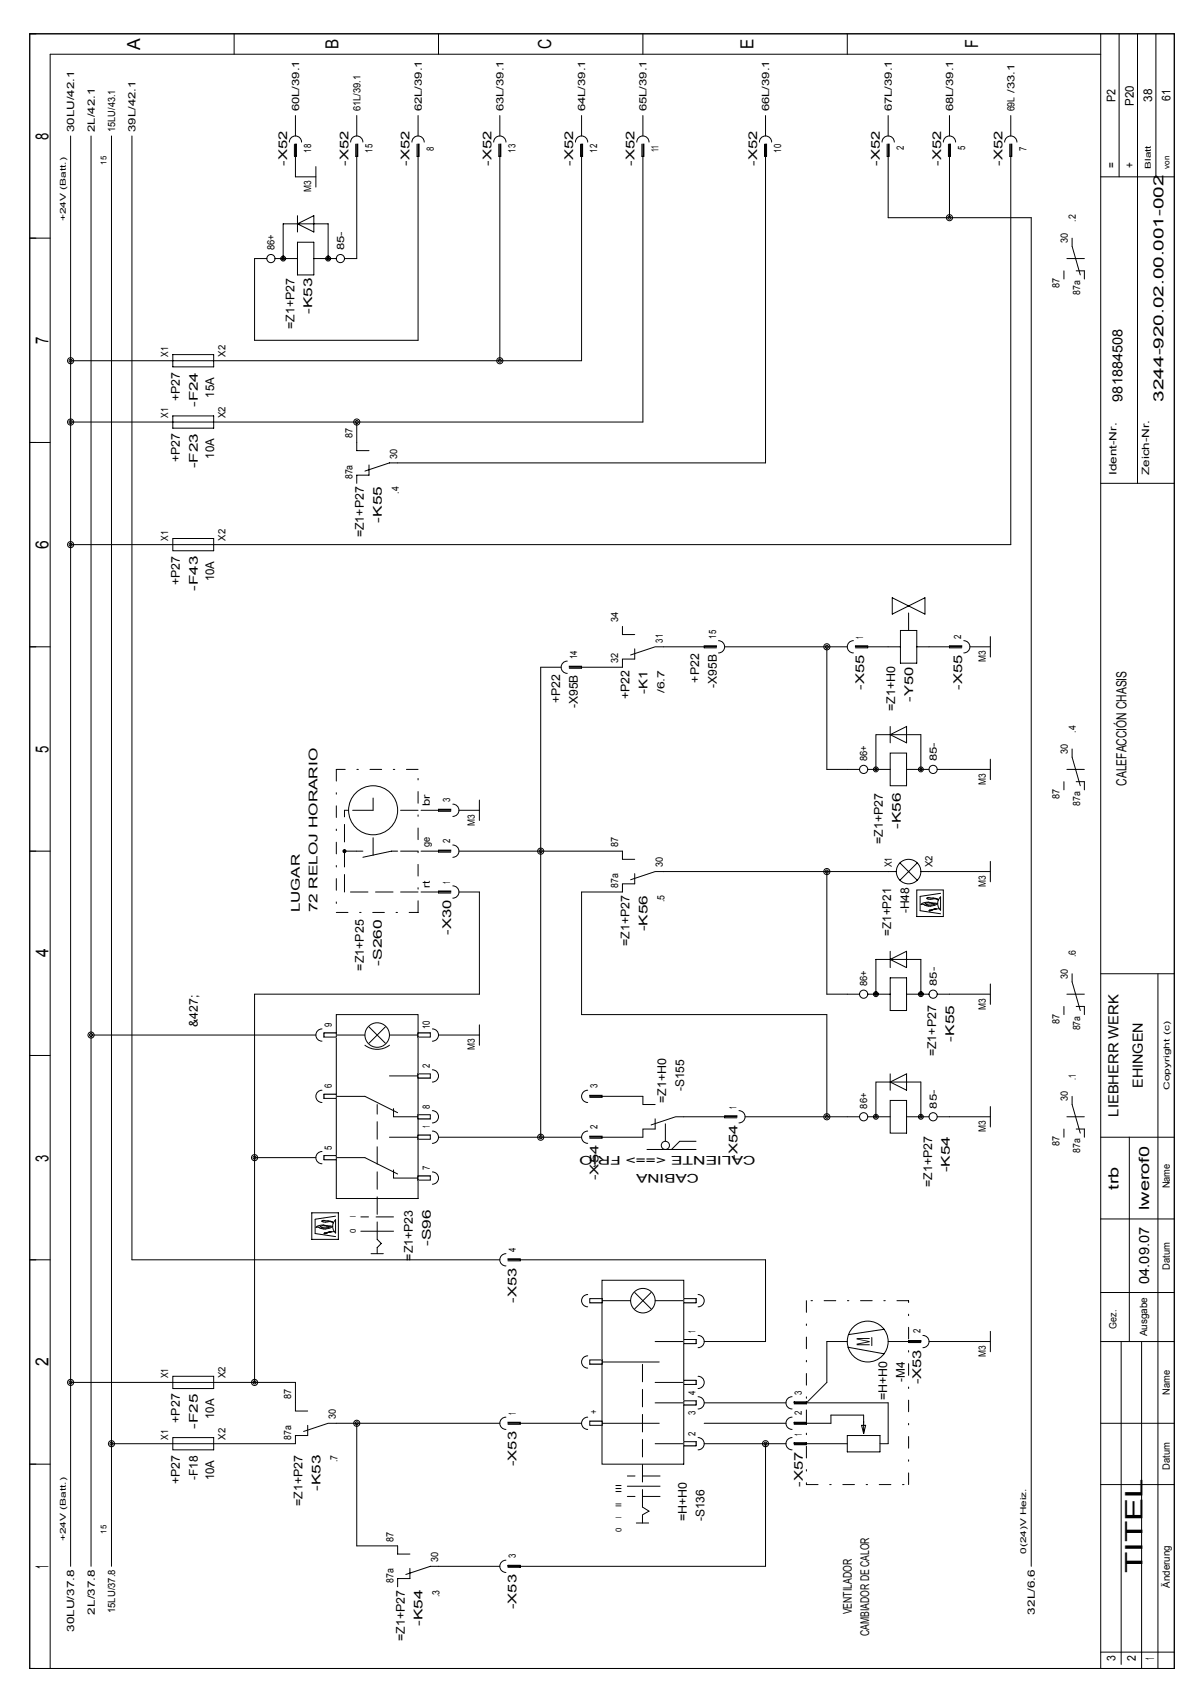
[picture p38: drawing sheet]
<svg xmlns="http://www.w3.org/2000/svg" width="210mm" height="297mm" viewBox="0 0 210 297" stroke-linecap="round" stroke-linejoin="round" font-family="sans-serif">
<defs><g id="words">
<text font-size="4.2" x="201.4" y="277.3" transform="rotate(-90 201.4 277.3)">TITEL</text>
<g font-size="3.2">
<text x="24.7" y="8.7" transform="rotate(-90 24.7 8.7)">A</text>
<text x="59.7" y="8.6" transform="rotate(-90 59.7 8.6)">B</text>
<text x="97.1" y="8.7" transform="rotate(-90 97.1 8.7)">C</text>
<text x="132.8" y="8.6" transform="rotate(-90 132.8 8.6)">E</text>
<text x="172.4" y="8.5" transform="rotate(-90 172.4 8.5)">F</text>
<text x="8.5" y="24.7" transform="rotate(-90 8.5 24.7)">8</text>
<text x="8.5" y="60.7" transform="rotate(-90 8.5 60.7)">7</text>
<text x="8.5" y="96.7" transform="rotate(-90 8.5 96.7)">6</text>
<text x="8.5" y="132.7" transform="rotate(-90 8.5 132.7)">5</text>
<text x="8.5" y="168.8" transform="rotate(-90 8.5 168.8)">4</text>
<text x="8.5" y="204.8" transform="rotate(-90 8.5 204.8)">3</text>
<text x="153.3" y="237.2" transform="rotate(-90 153.3 237.2)">M</text>
<text x="8.5" y="240.8" transform="rotate(-90 8.5 240.8)">2</text>
<text x="8.5" y="276.5" transform="rotate(-90 8.5 276.5)">1</text>
</g>
<g font-size="2.5">
<text x="197.8" y="70.8" transform="rotate(-90 197.8 70.8)">981884508</text>
<text x="205" y="70.8" transform="rotate(-90 205 70.8)">3244-920.02.00.001-002</text>
<text x="198.6" y="138.5" transform="rotate(-90 198.6 138.5)">CALEFACCIÓN CHASIS</text>
<text x="201.4" y="191.8" transform="rotate(-90 201.4 191.8)">EHINGEN</text>
<text x="197.1" y="196.8" transform="rotate(-90 197.1 196.8)">LIEBHERR WERK</text>
<text x="197.1" y="209.7" transform="rotate(-90 197.1 209.7)">trb</text>
<text x="202.5" y="213.3" transform="rotate(-90 202.5 213.3)">lwerof0</text>
<text x="202.5" y="226.3" transform="rotate(-90 202.5 226.3)">04.09.07</text>
</g>
<g font-size="2.1">
<text x="196.6" y="18" transform="rotate(-90 196.6 18)">P2</text>
<text x="203.1" y="17.9" transform="rotate(-90 203.1 17.9)">38</text>
<text x="206.3" y="17.7" transform="rotate(-90 206.3 17.7)">61</text>
<text x="199.8" y="18.6" transform="rotate(-90 199.8 18.6)">P20</text>
<text x="50.6" y="29.2" transform="rotate(-90 50.6 29.2)">-X52</text>
<text x="61.4" y="29.2" transform="rotate(-90 61.4 29.2)">-X52</text>
<text x="72.2" y="29.2" transform="rotate(-90 72.2 29.2)">-X52</text>
<text x="86.6" y="29.2" transform="rotate(-90 86.6 29.2)">-X52</text>
<text x="101" y="29.2" transform="rotate(-90 101 29.2)">-X52</text>
<text x="111.8" y="29.2" transform="rotate(-90 111.8 29.2)">-X52</text>
<text x="133.4" y="29.2" transform="rotate(-90 133.4 29.2)">-X52</text>
<text x="155" y="29.2" transform="rotate(-90 155 29.2)">-X52</text>
<text x="165.9" y="29.2" transform="rotate(-90 165.9 29.2)">-X52</text>
<text x="176.7" y="29.2" transform="rotate(-90 176.7 29.2)">-X52</text>
<text x="196.6" y="29.6" transform="rotate(-90 196.6 29.6)">=</text>
<text x="199.8" y="29.6" transform="rotate(-90 199.8 29.6)">+</text>
<text x="51.9" y="58" transform="rotate(-90 51.9 58)">=Z1+P27</text>
<text x="55" y="55.4" transform="rotate(-90 55 55.4)">-K53</text>
<text x="31.7" y="70.7" transform="rotate(-90 31.7 70.7)">+P27</text>
<text x="34.9" y="71.8" transform="rotate(-90 34.9 71.8)">-F24</text>
<text x="37.7" y="70.1" transform="rotate(-90 37.7 70.1)">15A</text>
<text x="31.7" y="81.5" transform="rotate(-90 31.7 81.5)">+P27</text>
<text x="34.9" y="82.6" transform="rotate(-90 34.9 82.6)">-F23</text>
<text x="37.7" y="80.9" transform="rotate(-90 37.7 80.9)">10A</text>
<text x="64.1" y="94.7" transform="rotate(-90 64.1 94.7)">=Z1+P27</text>
<text x="67.3" y="92.1" transform="rotate(-90 67.3 92.1)">-K55</text>
<text x="31.7" y="103.1" transform="rotate(-90 31.7 103.1)">+P27</text>
<text x="34.9" y="104.2" transform="rotate(-90 34.9 104.2)">-F43</text>
<text x="37.7" y="102.5" transform="rotate(-90 37.7 102.5)">10A</text>
<text x="98.7" y="123.9" transform="rotate(-90 98.7 123.9)">+P22</text>
<text x="101.9" y="124.8" transform="rotate(-90 101.9 124.8)">-X95B</text>
<text x="111" y="123.2" transform="rotate(-90 111 123.2)">+P22</text>
<text x="114.1" y="122.3" transform="rotate(-90 114.1 122.3)">-K1</text>
<text x="123.2" y="120.3" transform="rotate(-90 123.2 120.3)">+P22</text>
<text x="126.3" y="121.2" transform="rotate(-90 126.3 121.2)">-X95B</text>
<text x="152.3" y="121.6" transform="rotate(-90 152.3 121.6)">-X55</text>
<text x="157.8" y="125.3" transform="rotate(-90 157.8 125.3)">=Z1+H0</text>
<text x="160.9" y="123.7" transform="rotate(-90 160.9 123.7)">-Y50</text>
<text x="169.6" y="121.6" transform="rotate(-90 169.6 121.6)">-X55</text>
<text x="155.6" y="148.8" transform="rotate(-90 155.6 148.8)">=Z1+P27</text>
<text x="158.8" y="146.2" transform="rotate(-90 158.8 146.2)">-K56</text>
<text x="52.9" y="160.8" transform="rotate(-90 52.9 160.8)">LUGAR</text>
<text x="55.9" y="160.8" transform="rotate(-90 55.9 160.8)">72 RELOJ HORARIO</text>
<text x="160.2" y="161" transform="rotate(-90 160.2 161)">-H48</text>
<text x="79.5" y="164.8" transform="rotate(-90 79.5 164.8)">-X30</text>
<text x="111" y="166.8" transform="rotate(-90 111 166.8)">=Z1+P27</text>
<text x="114.1" y="164.2" transform="rotate(-90 114.1 164.2)">-K56</text>
<text x="157.1" y="165" transform="rotate(-90 157.1 165)">=Z1+P21</text>
<text x="64.1" y="171.1" transform="rotate(-90 64.1 171.1)">=Z1+P25</text>
<text x="67.3" y="170.2" transform="rotate(-90 67.3 170.2)">-S260</text>
<text x="34.9" y="181" transform="rotate(-90 34.9 181)">&amp;427;</text>
<text x="168.1" y="183.6" transform="rotate(-90 168.1 183.6)">-K55</text>
<text x="165" y="186.2" transform="rotate(-90 165 186.2)">=Z1+P27</text>
<text x="117.4" y="194.5" transform="rotate(-90 117.4 194.5)">=Z1+H0</text>
<text x="120.6" y="192.4" transform="rotate(-90 120.6 192.4)">-S155</text>
<text x="133.2" y="203.8" transform="rotate(-180 133.2 203.8)">CALIENTE &lt;==&gt; FRÍO</text>
<text x="105.5" y="208" transform="rotate(-90 105.5 208)">-X54</text>
<text x="123.2" y="206.9" transform="rotate(-180 123.2 206.9)">CABINA</text>
<text x="130" y="204.4" transform="rotate(-90 130 204.4)">-X54</text>
<text x="164.3" y="209.3" transform="rotate(-90 164.3 209.3)">=Z1+P27</text>
<text x="167.4" y="206.7" transform="rotate(-90 167.4 206.7)">-K54</text>
<text x="75.9" y="219.7" transform="rotate(-90 75.9 219.7)">-S96</text>
<text x="72.8" y="222.2" transform="rotate(-90 72.8 222.2)">=Z1+P23</text>
<text x="91" y="229.6" transform="rotate(-90 91 229.6)">-X53</text>
<text x="159.5" y="243.6" transform="rotate(-90 159.5 243.6)">-M4</text>
<text x="162.4" y="244" transform="rotate(-90 162.4 244)">-X53</text>
<text x="31.7" y="250.8" transform="rotate(-90 31.7 250.8)">+P27</text>
<text x="34.9" y="251.9" transform="rotate(-90 34.9 251.9)">-F25</text>
<text x="37.7" y="250.2" transform="rotate(-90 37.7 250.2)">10A</text>
<text x="156.3" y="246.9" transform="rotate(-90 156.3 246.9)">=H+H0</text>
<text x="31.7" y="261.6" transform="rotate(-90 31.7 261.6)">+P27</text>
<text x="34.9" y="260.9" transform="rotate(-90 34.9 260.9)">-F18</text>
<text x="37.7" y="261" transform="rotate(-90 37.7 261)">10A</text>
<text x="56.5" y="262.9" transform="rotate(-90 56.5 262.9)">-K53</text>
<text x="91" y="258.5" transform="rotate(-90 91 258.5)">-X53</text>
<text x="141.5" y="262.1" transform="rotate(-90 141.5 262.1)">-X57</text>
<text x="53.3" y="265.5" transform="rotate(-90 53.3 265.5)">=Z1+P27</text>
<text x="121" y="268.2" transform="rotate(-90 121 268.2)">=H+H0</text>
<text x="124.2" y="268.2" transform="rotate(-90 124.2 268.2)">-S136</text>
<text x="74.5" y="286.6" transform="rotate(-90 74.5 286.6)">-K54</text>
<text x="91" y="283.7" transform="rotate(-90 91 283.7)">-X53</text>
<text x="150.1" y="284.6" transform="rotate(-90 150.1 284.6)">VENTILADOR</text>
<text x="71.3" y="289.2" transform="rotate(-90 71.3 289.2)">=Z1+P27</text>
<text x="153.2" y="288.5" transform="rotate(-90 153.2 288.5)">CAMBIADOR DE CALOR</text>
<text x="196.6" y="292.9" transform="rotate(-90 196.6 292.9)">3</text>
<text x="200.2" y="292.8" transform="rotate(-90 200.2 292.8)">2</text>
<text x="203.4" y="292.6" transform="rotate(-90 203.4 292.6)">1</text>
</g>
<g font-size="1.8">
<text x="13.1" y="23.2" transform="rotate(-90 13.1 23.2)">30LU/42.1</text>
<text x="16.7" y="23.2" transform="rotate(-90 16.7 23.2)">2L/42.1</text>
<text x="20.3" y="23.2" transform="rotate(-90 20.3 23.2)">15LU/43.1</text>
<text x="23.9" y="23.2" transform="rotate(-90 23.9 23.2)">39L/42.1</text>
<text x="52.7" y="19.6" transform="rotate(-90 52.7 19.6)">60L/39.1</text>
<text x="63.5" y="19.6" transform="rotate(-90 63.5 19.6)">61L/39.1</text>
<text x="74.3" y="19.6" transform="rotate(-90 74.3 19.6)">62L/39.1</text>
<text x="88.7" y="19.6" transform="rotate(-90 88.7 19.6)">63L/39.1</text>
<text x="103.1" y="19.6" transform="rotate(-90 103.1 19.6)">64L/39.1</text>
<text x="113.9" y="19.6" transform="rotate(-90 113.9 19.6)">65L/39.1</text>
<text x="135.6" y="19.6" transform="rotate(-90 135.6 19.6)">66L/39.1</text>
<text x="157.2" y="19.6" transform="rotate(-90 157.2 19.6)">67L/39.1</text>
<text x="168" y="19.6" transform="rotate(-90 168 19.6)">68L/39.1</text>
<text x="178.8" y="19.6" transform="rotate(-90 178.8 19.6)">69L /33.1</text>
<text x="54.8" y="26.9" transform="rotate(-90 54.8 26.9)">18</text>
<text x="65.6" y="26.9" transform="rotate(-90 65.6 26.9)">15</text>
<text x="76.4" y="26.5" transform="rotate(-90 76.4 26.5)">8</text>
<text x="90.8" y="26.9" transform="rotate(-90 90.8 26.9)">13</text>
<text x="105.2" y="26.9" transform="rotate(-90 105.2 26.9)">12</text>
<text x="116.1" y="26.8" transform="rotate(-90 116.1 26.8)">11</text>
<text x="137.7" y="26.9" transform="rotate(-90 137.7 26.9)">10</text>
<text x="159.3" y="26.5" transform="rotate(-90 159.3 26.5)">2</text>
<text x="170.1" y="26.5" transform="rotate(-90 170.1 26.5)">5</text>
<text x="180.9" y="26.5" transform="rotate(-90 180.9 26.5)">7</text>
<text x="54.9" y="33.9" transform="rotate(-90 54.9 33.9)">M3</text>
<text x="189.6" y="39.1" transform="rotate(-90 189.6 39.1)">.2</text>
<text x="48.4" y="44.1" transform="rotate(-90 48.4 44.1)">86+</text>
<text x="60.6" y="44.1" transform="rotate(-90 60.6 44.1)">85-</text>
<text x="188.2" y="42.9" transform="rotate(-90 188.2 42.9)">30</text>
<text x="186.8" y="50.8" transform="rotate(-90 186.8 50.8)">87</text>
<text x="190.4" y="52" transform="rotate(-90 190.4 52)">87a</text>
<text x="29.7" y="62.9" transform="rotate(-90 29.7 62.9)">X1</text>
<text x="39.7" y="62.9" transform="rotate(-90 39.7 62.9)">X2</text>
<text x="29.7" y="73.7" transform="rotate(-90 29.7 73.7)">X1</text>
<text x="39.7" y="73.7" transform="rotate(-90 39.7 73.7)">X2</text>
<text x="62.1" y="77.3" transform="rotate(-90 62.1 77.3)">87</text>
<text x="70" y="80.9" transform="rotate(-90 70 80.9)">30</text>
<text x="196.8" y="83.8" transform="rotate(-90 196.8 83.8)">Ident-Nr.</text>
<text x="202.6" y="83.8" transform="rotate(-90 202.6 83.8)">Zeich-Nr.</text>
<text x="62.1" y="84.5" transform="rotate(-90 62.1 84.5)">87a</text>
<text x="70.3" y="87" transform="rotate(-90 70.3 87)">.4</text>
<text x="29.7" y="95.3" transform="rotate(-90 29.7 95.3)">X1</text>
<text x="39.7" y="95.3" transform="rotate(-90 39.7 95.3)">X2</text>
<text x="108.9" y="109.7" transform="rotate(-90 108.9 109.7)">34</text>
<text x="116.8" y="113.3" transform="rotate(-90 116.8 113.3)">31</text>
<text x="126.2" y="112.6" transform="rotate(-90 126.2 112.6)">15</text>
<text x="152.1" y="112.6" transform="rotate(-90 152.1 112.6)">1</text>
<text x="169.4" y="112.6" transform="rotate(-90 169.4 112.6)">2</text>
<text x="101.7" y="116.2" transform="rotate(-90 101.7 116.2)">14</text>
<text x="108.9" y="116.9" transform="rotate(-90 108.9 116.9)">32</text>
<text x="173.7" y="116.7" transform="rotate(-90 173.7 116.7)">M3</text>
<text x="117.1" y="122.2" transform="rotate(-90 117.1 122.2)">/6.7</text>
<text x="189.6" y="129.2" transform="rotate(-90 189.6 129.2)">.4</text>
<text x="152.8" y="134.2" transform="rotate(-90 152.8 134.2)">86+</text>
<text x="165.1" y="134.2" transform="rotate(-90 165.1 134.2)">85-</text>
<text x="188.2" y="132.9" transform="rotate(-90 188.2 132.9)">30</text>
<text x="75.8" y="142.1" transform="rotate(-90 75.8 142.1)">br</text>
<text x="79.4" y="141.4" transform="rotate(-90 79.4 141.4)">3</text>
<text x="173.7" y="138.3" transform="rotate(-90 173.7 138.3)">M3</text>
<text x="186.8" y="140.8" transform="rotate(-90 186.8 140.8)">87</text>
<text x="190.4" y="142" transform="rotate(-90 190.4 142)">87a</text>
<text x="75.8" y="149.3" transform="rotate(-90 75.8 149.3)">ge</text>
<text x="79.4" y="148.6" transform="rotate(-90 79.4 148.6)">2</text>
<text x="83.7" y="145.5" transform="rotate(-90 83.7 145.5)">M3</text>
<text x="108.9" y="149.3" transform="rotate(-90 108.9 149.3)">87</text>
<text x="79.4" y="155.8" transform="rotate(-90 79.4 155.8)">1</text>
<text x="116.8" y="152.9" transform="rotate(-90 116.8 152.9)">30</text>
<text x="157.2" y="152.9" transform="rotate(-90 157.2 152.9)">X1</text>
<text x="164.4" y="152.9" transform="rotate(-90 164.4 152.9)">X2</text>
<text x="75.8" y="156.5" transform="rotate(-90 75.8 156.5)">rt</text>
<text x="108.9" y="156.5" transform="rotate(-90 108.9 156.5)">87a</text>
<text x="117.1" y="159.1" transform="rotate(-90 117.1 159.1)">.5</text>
<text x="173.7" y="156.4" transform="rotate(-90 173.7 156.4)">M3</text>
<text x="152.8" y="173.8" transform="rotate(-90 152.8 173.8)">86+</text>
<text x="165.1" y="173.8" transform="rotate(-90 165.1 173.8)">85-</text>
<text x="188.2" y="172.5" transform="rotate(-90 188.2 172.5)">30</text>
<text x="189.6" y="168.8" transform="rotate(-90 189.6 168.8)">.6</text>
<text x="173.7" y="178" transform="rotate(-90 173.7 178)">M3</text>
<text x="58.5" y="181.1" transform="rotate(-90 58.5 181.1)">9</text>
<text x="75.8" y="181.5" transform="rotate(-90 75.8 181.5)">10</text>
<text x="83.7" y="185.2" transform="rotate(-90 83.7 185.2)">M3</text>
<text x="186.8" y="180.5" transform="rotate(-90 186.8 180.5)">87</text>
<text x="190.4" y="181.6" transform="rotate(-90 190.4 181.6)">87a</text>
<text x="58.5" y="191.9" transform="rotate(-90 58.5 191.9)">6</text>
<text x="75.8" y="188.3" transform="rotate(-90 75.8 188.3)">2</text>
<text x="105.3" y="191.8" transform="rotate(-90 105.3 191.8)">3</text>
<text x="189.6" y="190.4" transform="rotate(-90 189.6 190.4)">.1</text>
<text x="75.8" y="195.5" transform="rotate(-90 75.8 195.5)">8</text>
<text x="129.8" y="195.4" transform="rotate(-90 129.8 195.4)">1</text>
<text x="152.8" y="195.4" transform="rotate(-90 152.8 195.4)">86+</text>
<text x="165.1" y="195.4" transform="rotate(-90 165.1 195.4)">85-</text>
<text x="188.2" y="194.1" transform="rotate(-90 188.2 194.1)">30</text>
<text x="58.5" y="202.7" transform="rotate(-90 58.5 202.7)">5</text>
<text x="75.8" y="198.9" transform="rotate(-90 75.8 198.9)">1</text>
<text x="105.3" y="199" transform="rotate(-90 105.3 199)">2</text>
<text x="173.7" y="199.6" transform="rotate(-90 173.7 199.6)">M3</text>
<text x="186.8" y="202.1" transform="rotate(-90 186.8 202.1)">87</text>
<text x="190.4" y="203.3" transform="rotate(-90 190.4 203.3)">87a</text>
<text x="75.8" y="206.3" transform="rotate(-90 75.8 206.3)">7</text>
<text x="206.2" y="209.5" transform="rotate(-90 206.2 209.5)">Name</text>
<text x="90.9" y="220.6" transform="rotate(-90 90.9 220.6)">4</text>
<text x="206.2" y="223.8" transform="rotate(-90 206.2 223.8)">Datum</text>
<text x="122.6" y="235.1" transform="rotate(-90 122.6 235.1)">1</text>
<text x="162.2" y="235.1" transform="rotate(-90 162.2 235.1)">2</text>
<text x="173.7" y="239.2" transform="rotate(-90 173.7 239.2)">M3</text>
<text x="196.8" y="234.2" transform="rotate(-90 196.8 234.2)">Gez.</text>
<text x="202.2" y="235.6" transform="rotate(-90 202.2 235.6)">Ausgabe</text>
<text x="29.7" y="243" transform="rotate(-90 29.7 243)">X1</text>
<text x="39.7" y="243" transform="rotate(-90 39.7 243)">X2</text>
<text x="122.6" y="245.9" transform="rotate(-90 122.6 245.9)">4</text>
<text x="141.3" y="245.9" transform="rotate(-90 141.3 245.9)">3</text>
<text x="206.2" y="245.9" transform="rotate(-90 206.2 245.9)">Name</text>
<text x="51.3" y="246.6" transform="rotate(-90 51.3 246.6)">87</text>
<text x="59.2" y="250.2" transform="rotate(-90 59.2 250.2)">30</text>
<text x="90.9" y="249.5" transform="rotate(-90 90.9 249.5)">1</text>
<text x="105.2" y="249.3" transform="rotate(-90 105.2 249.3)">+</text>
<text x="122.6" y="249.5" transform="rotate(-90 122.6 249.5)">3</text>
<text x="141.3" y="249.5" transform="rotate(-90 141.3 249.5)">2</text>
<text x="29.7" y="253.8" transform="rotate(-90 29.7 253.8)">X1</text>
<text x="39.7" y="253.8" transform="rotate(-90 39.7 253.8)">X2</text>
<text x="51.3" y="253.8" transform="rotate(-90 51.3 253.8)">87a</text>
<text x="59.5" y="257.8" transform="rotate(-90 59.5 257.8)">.7</text>
<text x="122.6" y="253.1" transform="rotate(-90 122.6 253.1)">2</text>
<text x="141.3" y="253.1" transform="rotate(-90 141.3 253.1)">1</text>
<text x="206.2" y="259.1" transform="rotate(-90 206.2 259.1)">Datum</text>
<text x="69.3" y="271.8" transform="rotate(-90 69.3 271.8)">87</text>
<text x="77.2" y="275.4" transform="rotate(-90 77.2 275.4)">30</text>
<text x="90.9" y="274.7" transform="rotate(-90 90.9 274.7)">3</text>
<text x="69.3" y="279" transform="rotate(-90 69.3 279)">87a</text>
<text x="77.5" y="281.6" transform="rotate(-90 77.5 281.6)">.3</text>
<text x="206.2" y="279.9" transform="rotate(-90 206.2 279.9)">Änderung</text>
<text x="13.1" y="287.7" transform="rotate(-90 13.1 287.7)">30LU/37.8</text>
<text x="16.7" y="284.6" transform="rotate(-90 16.7 284.6)">2L/37.8</text>
<text x="20.3" y="284.4" transform="rotate(-90 20.3 284.4)">15LU/37.8</text>
<text x="182.4" y="284.6" transform="rotate(-90 182.4 284.6)">32L/6.6</text>
</g>
<g font-size="1.4">
<text x="18.8" y="29.1" transform="rotate(-90 18.8 29.1)">15</text>
<text x="202.9" y="29.7" transform="rotate(-90 202.9 29.7)">Blatt</text>
<text x="206.1" y="29.7" transform="rotate(-90 206.1 29.7)">von</text>
<text x="11.6" y="39" transform="rotate(-90 11.6 39)">+24V (Batt.)</text>
<text x="206.1" y="192.1" transform="rotate(-90 206.1 192.1)">Copyright (c)</text>
<text x="62.7" y="214.6" transform="rotate(-90 62.7 214.6)">I</text>
<text x="62.7" y="217.4" transform="rotate(-90 62.7 217.4)">0</text>
<text x="109.6" y="263.1" transform="rotate(-90 109.6 263.1)">III</text>
<text x="109.6" y="270" transform="rotate(-90 109.6 270)">0</text>
<text x="109.6" y="267.6" transform="rotate(-90 109.6 267.6)">I</text>
<text x="109.6" y="265.7" transform="rotate(-90 109.6 265.7)">II</text>
<text x="11.6" y="271.7" transform="rotate(-90 11.6 271.7)">+24V (Batt.)</text>
<text x="18.8" y="270.4" transform="rotate(-90 18.8 270.4)">15</text>
<text x="180.9" y="273.9" transform="rotate(-90 180.9 273.9)">0(24)V Heiz.</text>
</g>
</g></defs>
<g fill="none" stroke="#000" stroke-width=".18">
<path d="M51 25.1a1.08 1.08 0 0 1 1.1-1.1 1.08 1.08 0 0 1 1 1.1M51.9 25.4v2.2h.3v-2.2h-.1v2.2M55.7 29.4v3.6M61.8 25.1a1.08 1.08 0 0 1 1.1-1.1 1.08 1.08 0 0 1 1.1 1.1M62.7 25.4v2.2h.4v-2.2h-.2v2.2M72.6 25.1a1.08 1.08 0 0 1 1.1-1.1 1.08 1.08 0 0 1 1.1 1.1M73.5 25.4v2.2h.4v-2.2h-.2v2.2M87 25.1a1.08 1.08 0 0 1 1.1-1.1 1.08 1.08 0 0 1 1.1 1.1M87.9 25.4v2.2h.4v-2.2h-.2v2.2M101.4 25.1a1.08 1.08 0 0 1 1.1-1.1 1.08 1.08 0 0 1 1.1 1.1M102.3 25.4v2.2h.4v-2.2h-.2v2.2M112.2 25.1a1.08 1.08 0 0 1 1.1-1.1 1.08 1.08 0 0 1 1.1 1.1"/>
<path d="M113.1 25.4v2.2h.4v-2.2h-.2v2.2M133.8 25.1a1.08 1.08 0 0 1 1.1-1.1 1.08 1.08 0 0 1 1.1 1.1M134.7 25.4v2.2h.4v-2.2h-.2v2.2M177.1 25.1a1.08 1.08 0 0 1 1-1.1 1.08 1.08 0 0 1 1.1 1.1M178 25.4v2.2h.3v-2.2h-.2v2.2M103.6 239a1.08 1.08 0 0 0-1.1 1.1 1.08 1.08 0 0 0 1.1 1.1M103.6 228.2a1.08 1.08 0 0 0-1.1 1.1 1.08 1.08 0 0 0 1.1 1.1M106.1 229.3h5M106.1 225.7h14.4v32.4h-14.4zM111.9 227.8l2.8 2.9M114.7 227.8l-2.8 2.9M115.5 236.5h5"/>
<path d="M115.5 229.3h5M123 235.4a1.08 1.08 0 0 1 1.1 1.1 1.08 1.08 0 0 1-1.1 1.1M123 228.2a1.08 1.08 0 0 1 1.1 1.1 1.08 1.08 0 0 1-1.1 1.1M30.5 253.4h7.2v2.2h-7.2zM30.5 242.6h7.2v2.2h-7.2zM30.5 254.5h7.2M30.5 243.7h7.2M52.1 247.3v1.4h2.1M54.2 251.3v1.8h-2.1v1.4M59.3 250.9h-1.5l-4.3 1.4M89.2 249.8a1.08 1.08 0 0 0-1.1 1.1 1.08 1.08 0 0 0 1.1 1.1M91.7 250.9h-2.2v-.2h2.2v.4h-2.2"/>
<path d="M103.6 249.8a1.08 1.08 0 0 0-1.1 1.1 1.08 1.08 0 0 0 1.1 1.1M103.9 250.5h2.2v.8h-2.2zM106.1 250.9h10.1M106.1 240.1h10.1M115.5 254.5h5M115.5 243.7h5M115.5 247.3h5M123 253.4a1.08 1.08 0 0 1 1.1 1.1 1.08 1.08 0 0 1-1.1 1.1M123 242.6a1.08 1.08 0 0 1 1.1 1.1 1.08 1.08 0 0 1-1.1 1.1M123 246.2a1.08 1.08 0 0 1 1.1 1.1 1.08 1.08 0 0 1-1.1 1.1M110.6 262h5.7M112.2 268.5h2.1"/>
<path d="M113.2 265.7l1.2 .7-1.2 .6"/>
<circle cx="113.3" cy="229.3" r="2.16"/>
</g>
<path d="M113.2 268.5v-1.4M113.2 265.7v-25.6M116.3 263.8h-5.7M116.3 260.2h-5.7" fill="none" stroke="#000" stroke-width=".18" stroke-dasharray="3.1 1.3"/>
<path d="M103.9 250.5h2.2v.8h-2.2z" fill="#fff"/>
<path d="M103.9 250.5h2.2v.8h-2.2zM120.5 243.3h2.2v.8h-2.2z" fill="none" stroke="#000" stroke-width=".18"/>
<path d="M120.5 243.3h2.2v.8h-2.2z" fill="#fff"/>
<path d="M120.5 243.3h2.2v.8h-2.2zM120.5 254.1h2.2v.8h-2.2z" fill="none" stroke="#000" stroke-width=".18"/>
<path d="M120.5 254.1h2.2v.8h-2.2z" fill="#fff"/>
<path d="M120.5 236.1h2.2v.8h-2.2zM120.5 254.1h2.2v.8h-2.2z" fill="none" stroke="#000" stroke-width=".18"/>
<path d="M120.5 236.1h2.2v.8h-2.2z" fill="#fff"/>
<path d="M103.9 239.7h2.2v.8h-2.2zM120.5 236.1h2.2v.8h-2.2z" fill="none" stroke="#000" stroke-width=".18"/>
<path d="M103.9 239.7h2.2v.8h-2.2z" fill="#fff"/>
<path d="M103.9 239.7h2.2v.8h-2.2zM103.9 228.9h2.2v.8h-2.2z" fill="none" stroke="#000" stroke-width=".18"/>
<path d="M103.9 228.9h2.2v.8h-2.2z" fill="#fff"/>
<path d="M103.9 228.9h2.2v.8h-2.2zM120.5 228.9h2.2v.8h-2.2z" fill="none" stroke="#000" stroke-width=".18"/>
<path d="M120.5 228.9h2.2v.8h-2.2z" fill="#fff"/>
<path d="M120.5 228.9h2.2v.8h-2.2zM120.5 246.9h2.2v.8h-2.2z" fill="none" stroke="#000" stroke-width=".18"/>
<path d="M120.5 246.9h2.2v.8h-2.2z" fill="#fff"/>
<g fill="none" stroke="#000" stroke-width=".18">
<path d="M52.4 38v2.9M52.4 39.5l2.9-1.5v2.9zM44.9 45.6h2.1M48.5 45.6h3.9M49.9 45.6v-6.1h7.9v6.1M52.4 42.7h2.9v5.8h-2.9zM55.3 45.6h4M60.7 45.6h2.2M30.5 62.5h7.2v2.2h-7.2zM30.5 73.3h7.2v2.2h-7.2zM30.5 63.6h7.2M30.5 74.4h7.2"/>
<path d="M62.9 78v1.4h2.1M65 82v1.8h-2.1v1.4M70.1 81.6h-1.5l-4.3 1.4M100 116.5a1.08 1.08 0 0 0-1.1 1.1 1.08 1.08 0 0 0 1.1 1.1M102.5 117.6h-2.2v-.2h2.2v.4h-2.2M109.7 110.4v1.5h2.2M111.9 114.4v1.8h-2.2v1.4M116.9 114h-1.4l-4.4 1.5M124.1 114h2.2v-.2h-2.2v.4h2.2M126.6 112.9a1.08 1.08 0 0 1 1.1 1.1 1.08 1.08 0 0 1-1.1 1.1M150.4 112.9a1.08 1.08 0 0 0-1.1 1.1 1.08 1.08 0 0 0 1.1 1.1M152.9 114h-2.1v-.2h2.1v.4h-2.1"/>
<path d="M156.5 114h2.2M157.2 105.4v2.9l5.8-2.9v2.9zM158.7 111.1h2.9v5.8h-2.9zM161.6 114h2.1M167.3 114h2.2v-.2h-2.2v.4h2.2M169.9 112.9a1.08 1.08 0 0 1 1 1.1 1.08 1.08 0 0 1-1 1.1M174.5 112.2v3.6M149.3 135.6h2.2M152.9 135.6h4M154.4 135.6v-6.1h7.9v6.1M156.9 128.1v2.9M156.9 129.5l2.9-1.4v2.9z"/>
<path d="M156.9 132.8h2.9v5.7h-2.9zM159.8 135.6h3.9M165.2 135.6h2.1M174.5 133.8v3.6M109.7 150v1.5h2.2M111.9 154v1.8h-2.2v1.4M116.9 153.6h-1.4l-4.4 1.5M156.5 153.6h1.5M158.6 152.1l3.1 3.1M161.6 156.9h4.7v4.7h-4.7zM161.7 152.1l-3.1 3.1M162.3 153.6h1.4"/>
<path d="M174.5 151.8v3.6M59.3 178.9h14.4v32.4h-14.4zM149.3 175.3h2.2M152.9 175.3h4M154.4 175.3v-6.2h7.9v6.2M156.9 172.4h2.9v5.7h-2.9zM156.9 167.7v2.9M156.9 169.1l2.9-1.4v2.9zM159.8 175.3h3.9M165.2 175.3h2.1M174.5 173.5v3.6M56.8 192.2a1.08 1.08 0 0 0-1.1 1.1 1.08 1.08 0 0 0 1.1 1"/>
<path d="M56.8 181.4a1.08 1.08 0 0 0-1.1 1.1 1.08 1.08 0 0 0 1.1 1M59.3 193.3h5l5.8 2.9M59.3 182.5h5M64.3 184.3a3.6 3.6 0 0 0 4.3 0M65 181l2.9 2.9M67.9 181l-2.9 2.9M68.6 189.7h5.1M68.6 182.5h5.1M69.4 195.4v1.5h4.3M76.2 195.8a1.08 1.08 0 0 1 1.1 1.1 1.08 1.08 0 0 1-1.1 1.1M76.2 188.6a1.08 1.08 0 0 1 1.1 1.1 1.08 1.08 0 0 1-1.1 1M76.2 181.4a1.08 1.08 0 0 1 1.1 1.1 1.08 1.08 0 0 1-1.1 1"/>
<path d="M76.2 199.4a1.08 1.08 0 0 1 1.1 1.1 1.08 1.08 0 0 1-1.1 1.1M56.8 203a1.08 1.08 0 0 0-1.1 1.1 1.08 1.08 0 0 0 1.1 1.1M57.1 203.7h2.2v.7h-2.2zM59.3 204.1h5l5.8 2.9M63.6 217h5.8M68.6 200.5h5.1M69.4 206.2v1.5h4.3M76.2 206.6a1.08 1.08 0 0 1 1.1 1.1 1.08 1.08 0 0 1-1.1 1.1M65.4 221h2.2M149.5 237.5l6.3 1.2M153.6 235.8v1.4M155.8 234.3l-6.3 1"/>
<path d="M160.1 236.5h2.2v-.2h-2.2v.4h2.2M162.7 235.4a1.08 1.08 0 0 1 1 1.1 1.08 1.08 0 0 1-1 1.1M174.5 234.7v3.6M120.5 246.9h2.2v.8h-2.2zM139.6 253.4a1.08 1.08 0 0 0-1.1 1.1 1.08 1.08 0 0 0 1.1 1.1M139.6 249.8a1.08 1.08 0 0 0-1.1 1.1 1.08 1.08 0 0 0 1.1 1.1M139.6 246.2a1.08 1.08 0 0 0-1.1 1.1 1.08 1.08 0 0 0 1.1 1.1M142.1 254.5h-2.1v-.2h2.1v.4h-2.1M142.1 247.3h-2.1v-.2h2.1v.4h-2.1M142.1 250.9h-2.1v-.2h2.1v.4h-2.1M149.3 253.1h5.8v2.8h-5.8zM151.8 251.3h.8l-.4 1.4z"/>
<path d="M152.2 250.5v2.2M70.1 272.5v1.5h2.1M72.2 276.5v1.8h-2.1v1.4M77.3 276.1h-1.5l-4.3 1.5M89.2 275a1.08 1.08 0 0 0-1.1 1.1 1.08 1.08 0 0 0 1.1 1.1M91.7 276.1h-2.2v-.2h2.2v.4h-2.2"/>
<circle cx="167.3" cy="38.4" r=".54"/>
<circle cx="167.3" cy="38.4" r=".27"/>
<circle cx="47.7" cy="45.6" r=".72"/>
<circle cx="49.9" cy="45.6" r=".22"/>
<circle cx="49.9" cy="45.6" r=".43"/>
<circle cx="57.8" cy="45.6" r=".43"/>
<circle cx="57.8" cy="45.6" r=".22"/>
<circle cx="60" cy="45.6" r=".72"/>
<circle cx="12.4" cy="74.4" r=".27"/>
<circle cx="12.4" cy="63.6" r=".54"/>
<circle cx="12.4" cy="63.6" r=".27"/>
<circle cx="12.4" cy="74.4" r=".54"/>
<circle cx="62.9" cy="74.4" r=".27"/>
<circle cx="62.9" cy="74.4" r=".54"/>
<circle cx="88.1" cy="63.6" r=".27"/>
<circle cx="88.1" cy="63.6" r=".54"/>
<circle cx="145.7" cy="114" r=".27"/>
<circle cx="145.7" cy="114" r=".54"/>
<circle cx="152.2" cy="135.6" r=".72"/>
<circle cx="154.4" cy="135.6" r=".22"/>
<circle cx="154.4" cy="135.6" r=".43"/>
<circle cx="162.3" cy="135.6" r=".22"/>
<circle cx="162.3" cy="135.6" r=".43"/>
<circle cx="164.5" cy="135.6" r=".72"/>
<circle cx="95.3" cy="150" r=".54"/>
<circle cx="95.3" cy="150" r=".27"/>
<circle cx="145.7" cy="153.6" r=".54"/>
<circle cx="145.7" cy="153.6" r=".27"/>
<circle cx="160.1" cy="153.6" r="2.16"/>
<circle cx="152.2" cy="175.3" r=".72"/>
<circle cx="154.4" cy="175.3" r=".22"/>
<circle cx="154.4" cy="175.3" r=".43"/>
<circle cx="162.3" cy="175.3" r=".43"/>
<circle cx="162.3" cy="175.3" r=".22"/>
<circle cx="164.5" cy="175.3" r=".72"/>
<circle cx="66.5" cy="182.5" r="2.16"/>
<circle cx="152.9" cy="236.5" r="3.6"/>
<circle cx="12.4" cy="243.7" r=".54"/>
<circle cx="12.4" cy="243.7" r=".27"/>
<circle cx="19.6" cy="254.5" r=".54"/>
<circle cx="19.6" cy="254.5" r=".27"/>
<circle cx="44.9" cy="243.7" r=".27"/>
<circle cx="44.9" cy="243.7" r=".54"/>
<circle cx="62.9" cy="250.9" r=".27"/>
<circle cx="62.9" cy="250.9" r=".54"/>
<circle cx="134.9" cy="254.5" r=".54"/>
<circle cx="134.9" cy="254.5" r=".27"/>
</g>
<path d="M160.1 111.1v-4.3M66.5 219.9l.7-.7M66.5 218.5v-23.8M67.2 219.2l-.7-.7M69.4 214.5h-5.8M66.5 221v-1.1" fill="none" stroke="#000" stroke-width=".18" stroke-dasharray="3.1 1.3"/>
<path d="M57.1 203.7h2.2v.7h-2.2z" fill="#fff"/>
<path d="M73.7 196.5h2.1v.7h-2.1zM57.1 203.7h2.2v.7h-2.2z" fill="none" stroke="#000" stroke-width=".18"/>
<path d="M73.7 196.5h2.1v.7h-2.1z" fill="#fff"/>
<path d="M73.7 196.5h2.1v.7h-2.1zM73.7 207.3h2.1v.7h-2.1z" fill="none" stroke="#000" stroke-width=".18"/>
<path d="M73.7 207.3h2.1v.7h-2.1z" fill="#fff"/>
<path d="M73.7 189.3h2.1v.7h-2.1zM73.7 207.3h2.1v.7h-2.1z" fill="none" stroke="#000" stroke-width=".18"/>
<path d="M73.7 189.3h2.1v.7h-2.1z" fill="#fff"/>
<path d="M57.1 192.9h2.2v.7h-2.2zM73.7 189.3h2.1v.7h-2.1z" fill="none" stroke="#000" stroke-width=".18"/>
<path d="M57.1 192.9h2.2v.7h-2.2z" fill="#fff"/>
<path d="M57.1 192.9h2.2v.7h-2.2zM57.1 182.1h2.2v.7h-2.2z" fill="none" stroke="#000" stroke-width=".18"/>
<path d="M57.1 182.1h2.2v.7h-2.2z" fill="#fff"/>
<path d="M57.1 182.1h2.2v.7h-2.2zM73.7 182.1h2.1v.7h-2.1z" fill="none" stroke="#000" stroke-width=".18"/>
<path d="M73.7 182.1h2.1v.7h-2.1z" fill="#fff"/>
<path d="M73.7 182.1h2.1v.7h-2.1zM73.7 200.1h2.1v.7h-2.1z" fill="none" stroke="#000" stroke-width=".18"/>
<path d="M73.7 200.1h2.1v.7h-2.1z" fill="#fff"/>
<g fill="none" stroke="#000" stroke-width=".18">
<path d="M5.2 6h201.8v288.1h-201.8zM41.3 6v3.6M77.3 6v3.6M113.3 6v3.6M149.3 6v3.6M194 9.6h-185.2v284.5M194 6v288.1M197.2 6v25.2M200.5 6v79.2M203.7 6v25.2M12.4 24v252.1M16 24v252.1"/>
<path d="M19.6 24v252.1M23.3 24v198.1M52.1 27.6v3.6h3.6M52.1 20.4v3.6M62.9 20.4v3.6M62.9 27.6v18M73.7 27.6v32.4h-28.8v-14.4M73.7 20.4v3.6M88.1 20.4v3.6M88.1 27.6v36M102.5 27.6v36h-64.8M102.5 20.4v3.6"/>
<path d="M113.3 27.6v46.8h-75.6M113.3 20.4v3.6M134.9 27.6v54h-64.8M134.9 20.4v3.6M155.4 25a1.08 1.08 0 0 1 1.1-1 1.08 1.08 0 0 1 1.1 1M156.3 25.4v2.2h.4v-2.2h-.2v13h25.2v237.7M156.5 20.4v3.6M166.3 25a1.08 1.08 0 0 1 1-1 1.08 1.08 0 0 1 1.1 1M167.2 25.4v2.2h.3v-2.2h-.2v13M167.3 20.4v3.6M178.1 27.6v68.4h-165.7M178.1 20.4v3.6"/>
<path d="M194 31.2h13M5.2 42h3.6M187.5 47.7v1.5M188.9 42v1.4l1.5 5.1M189.7 47.7h1.4v1.5M5.2 78h3.6M12.4 74.4h18.1M12.4 63.6h18.1M62.9 74.4v3.6M30.5 94.9h7.2v2.2h-7.2zM194 85.2h13M5.2 114h3.6"/>
<path d="M98.9 117.6h-3.6v82.9M102.5 117.6h7.2M116.9 114h7.2M127.7 114h21.6M145.7 114v21.6h3.6M152.9 114h3.6M163.7 114h3.6M170.9 114h3.6M167.3 135.6h7.2M187.5 137.8v1.4M188.9 132v1.5l1.5 5M189.7 137.8h1.4v1.4"/>
<path d="M5.2 150h3.6M62.9 150h1.1M65.8 140.7v2.1h-3.6M70.1 150h-1.1l-5 1.1M77.3 157.2h2.1v-.1h-2.1v.3h2.1M77.3 150h2.1v-.1h-2.1v.3h2.1M77.3 142.8h2.1v-.1h-2.1v.3h2.1M79.8 156.2a1.08 1.08 0 0 1 1.1 1 1.08 1.08 0 0 1-1.1 1.1M79.8 149a1.08 1.08 0 0 1 1.1 1 1.08 1.08 0 0 1-1.1 1.1M79.8 141.8a1.08 1.08 0 0 1 1.1 1 1.08 1.08 0 0 1-1.1 1.1M80.9 157.2h3.6v18.1h-39.6v68.4M80.9 142.8h3.6"/>
<path d="M80.9 150h28.8M84.5 141v3.6M109.7 157.2h-7.2v21.7h43.2v18M116.9 153.6h39.6M145.7 153.6v21.7h3.6M162.2 158v2.5M162.5 159.3l.1-.1a6.1 6.1 0 0 1 2.7 .1 2.26 2.26 0 0 1-2.7 .1l-.3 .1zM163 159.3l.5-.1 1.3 .2a1.94 1.94 0 0 1-1.8-.1zM163.4 158.3l.2-.1 1.2 .2 .6 .2-.5-.2-1.2 .1zM163.7 153.6h10.8M164.4 158.3h.1M165.8 157.5l-3.6 .5"/>
<path d="M165.8 158.1v2.4a1.6 1.6 0 0 1 0-2.4zM162.2 160.5l3.6 .6M163.8 160.5l.1 .1M163.8 160.4v.1M163.8 160.4l.2 .2M164 160.4l.1 .1M164.1 160.4v.1M164.2 160.4h.1M164.3 160.4l-.2 .1M164.4 160.3v.1M164.4 160.3l.1 .1M164.5 160.3h.1"/>
<path d="M164.6 160.3h.1M164.7 160.3h.1M164.8 160.2l-1 .2M164.8 160.2v.1M164.8 160.2h.3h-.3M164.9 160.2v.1M165.5 160.2l-.7 .1-.8 .3-.2-.1M167.3 175.3h7.2M187.5 177.4v1.5M188.9 171.7v1.4l1.5 5M189.7 177.4h1.4v1.5M194 171.7h13"/>
<path d="M204.1 171.7v122.4M5.2 186.1h3.6M16 182.5h39.7M77.3 182.5h7.2M84.5 180.7v3.6M103.6 199.4a1.08 1.08 0 0 0-1.1 1.1 1.08 1.08 0 0 0 1.1 1.1M103.6 192.2a1.08 1.08 0 0 0-1.1 1.1 1.08 1.08 0 0 0 1.1 1M103.9 193.4h2.2v-.3h-2.2v.2h9.4v1.4h2.2M115.5 197.2v1.8h-2.2v1.5h-9.4v-.2h2.2v.4h-2.2M129.9 197.1h-2.2v-.4h2.2v.2h-10.8l-4.4 1.4M130.2 195.8a1.08 1.08 0 0 1 1.1 1.1 1.08 1.08 0 0 1-1.1 1.1M151.5 196.9h-20.2"/>
<path d="M152.9 196.9h4M154.4 196.9v-6.2h7.9v6.2M156.9 189.3v2.9M156.9 190.7l2.9-1.4v2.9zM156.9 194h2.9v5.8h-2.9zM159.8 196.9h3.9M165.2 196.9h9.3M174.5 195.1v3.6M187.5 199v1.5M188.9 193.3v1.4l1.5 5.1M189.7 199h1.4v1.5M44.9 204.1h10.8"/>
<path d="M54.9 213.8h4.7v4.7h-4.7zM55.8 216.2l.2-.1a6.1 6.1 0 0 1 2.6 .1 2.26 2.26 0 0 1-2.6 .1l-.3 .1zM56.4 216.2l.5-.1 1.3 .2a1.94 1.94 0 0 1-1.8-.1zM56.7 215.2l.2-.1 1.3 .2 .6 .2-.5-.1h-1.2zM57.1 217.4v.1M57.1 217.5h.1M57.1 217.4l.1 .1M57.2 217.4h-.1M57.2 217.4l.1 .1M57.3 217.3l.1 .1M57.4 217.3l.1 .1M57.5 217.3l.1 .1"/>
<path d="M57.6 217.3h.1M57.7 217.3l-.2 .1M57.7 217.3h.1M57.8 215.2h.1M57.8 217.2l.1 .1M57.9 217.2h.1M58 217.2h.1M58.1 217.2h.1M58.1 217.1l.3 .1-.3-.1M58.1 217.1l-.9 .3M58.2 217.1v.1M58.3 217.1v.1"/>
<path d="M58.9 217.1l-1.7 .4M59.1 214.4l-3.6 .5v2.6l3.6 .5M59.1 215v2.4a1.6 1.6 0 0 1 0-2.4zM73.7 200.1h2.1v.7h-2.1zM77.3 200.5h25.2M114 202.6h8.7M122.7 201.2h-2.9l-1.5 1.4M194 200.5h13M194 214.9h13M199 200.5v36M5.2 222.1h3.6M23.3 222.1h64.8"/>
<path d="M89.2 221a1.08 1.08 0 0 0-1.1 1.1 1.08 1.08 0 0 0 1.1 1.1M124.1 236.5h10.8M134.9 222.1h-45.4v-.2h2.2v.4h-2.2M134.9 222.1v14.4M145.7 236.5h3.6M145.7 236.5v7.2l-3.6 3.6h14.4v7.2h-1.4M156.5 236.5h3.6M163.7 236.5h10.8M194 236.5h13M194 227.8h13M197.6 236.5v56.9M201.2 236.5v57.6"/>
<path d="M5.2 258.1h3.6M12.4 243.7h18.1M19.6 254.5h10.9M37.7 243.7h14.4v3.6M37.7 254.5h14.4M59.3 250.9h28.8M62.9 250.9v21.6h7.2M91.7 250.9h10.8M124.1 254.5h14.4M124.1 250.9h14.4M124.1 247.3h14.4M134.9 254.5v21.6h-43.2"/>
<path d="M142.1 254.5h7.2M142.1 250.9h4.3v-1.4h5.8v1.4M194 250.9h13M77.3 276.1h10.8M194 261.7h13M194 291.2h13"/>
<circle cx="12.4" cy="96" r=".27"/>
<circle cx="12.4" cy="96" r=".54"/>
<circle cx="60.7" cy="150" r=".27"/>
<circle cx="60.7" cy="150" r=".14"/>
<circle cx="65.8" cy="142.8" r="4.3"/>
<circle cx="16" cy="182.5" r=".54"/>
<circle cx="16" cy="182.5" r=".27"/>
<circle cx="145.7" cy="196.9" r=".54"/>
<circle cx="145.7" cy="196.9" r=".27"/>
<circle cx="152.2" cy="196.9" r=".72"/>
<circle cx="154.4" cy="196.9" r=".22"/>
<circle cx="154.4" cy="196.9" r=".43"/>
<circle cx="162.3" cy="196.9" r=".22"/>
<circle cx="162.3" cy="196.9" r=".43"/>
<circle cx="164.5" cy="196.9" r=".72"/>
<circle cx="44.9" cy="204.1" r=".54"/>
<circle cx="44.9" cy="204.1" r=".27"/>
<circle cx="95.3" cy="200.5" r=".54"/>
<circle cx="95.3" cy="200.5" r=".27"/>
<circle cx="117.3" cy="201.9" r=".72"/>
</g>
<path d="M59.3 135.6v25.2M73.7 135.6h-14.4M59.3 160.8h14.4M73.7 160.8v-25.2M142.1 229.3v32.4M160.1 229.3h-18M142.1 261.7h18M160.1 261.7v-32.4" fill="none" stroke="#000" stroke-width=".18" stroke-dasharray="2.1 2.1 .3 2.1"/>
<g fill="none" stroke="#000" stroke-width=".18" stroke-dasharray="3.1 1.3">
<path d="M191.1 45.6h-4.3M191.1 135.6h-4.3M60.7 157.2v-14.4M61.4 142.8h-.7M62.9 150h-2.2M65.8 150.8v-3.6M73.7 157.2h-13M73.7 150h-3.6M73.7 142.8h-3.6M77.3 157.2h-3.6M77.3 150h-3.6M77.3 142.8h-3.6"/>
<path d="M191.1 175.3h-4.3M191.1 196.9h-4.3M117.3 201.2v-3.6"/>
</g>
<use href="#words"/>
</svg>
